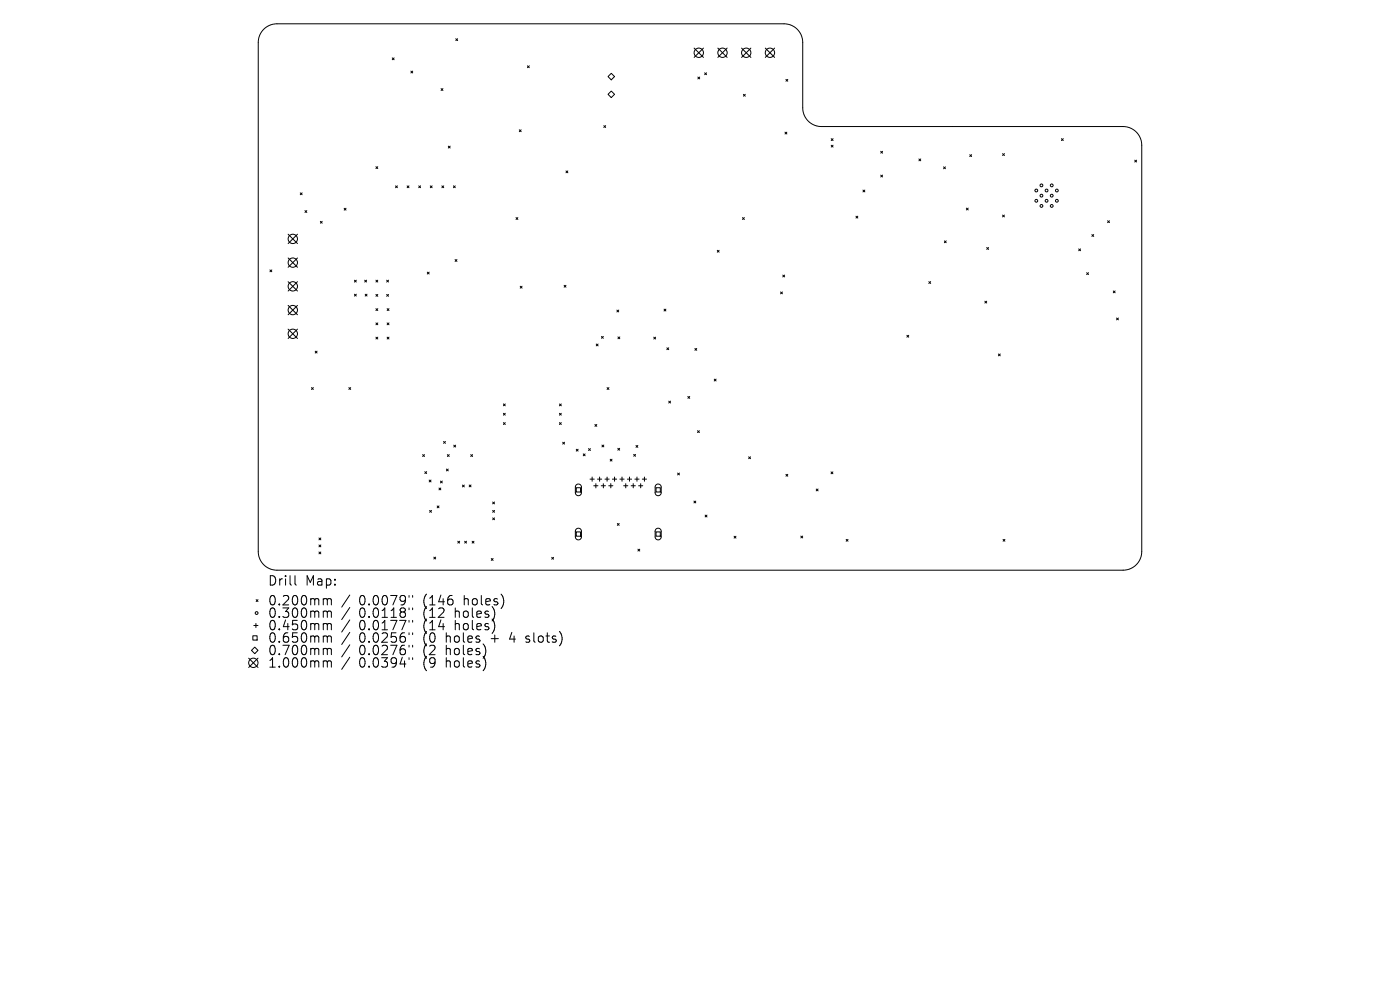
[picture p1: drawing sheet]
<svg xmlns="http://www.w3.org/2000/svg" width="297mm" height="210mm" viewBox="0 0 297 210" stroke-linecap="round" stroke-linejoin="round" font-family="sans-serif">
<defs><g id="words">
<g font-size="2.8">
<text x="56.7" y="124.5">Drill</text>
<text x="64.7" y="124.5">Map:</text>
<text x="56.7" y="128.7">0.200mm</text>
<text x="56.7" y="131.3">0.300mm</text>
<text x="76.2" y="128.7">0.0079&quot;</text>
<text x="76.2" y="131.3">0.0118&quot;</text>
<text x="89.9" y="128.7">(146</text>
<text x="89.9" y="131.3">(12</text>
<text x="96.8" y="131.3">holes)</text>
<text x="98.7" y="128.7">holes)</text>
<text x="56.7" y="134">0.450mm</text>
<text x="56.7" y="136.6">0.650mm</text>
<text x="76.2" y="134">0.0177&quot;</text>
<text x="76.2" y="136.6">0.0256&quot;</text>
<text x="89.9" y="134">(14</text>
<text x="89.9" y="136.6">(0</text>
<text x="94.9" y="136.6">holes</text>
<text x="96.8" y="134">holes)</text>
<text x="104.6" y="136.6">+</text>
<text x="108.8" y="136.6">4</text>
<text x="112.4" y="136.6">slots)</text>
<text x="56.7" y="139.3">0.700mm</text>
<text x="56.7" y="141.9">1.000mm</text>
<text x="76.2" y="139.3">0.0276&quot;</text>
<text x="76.2" y="141.9">0.0394&quot;</text>
<text x="89.9" y="139.3">(2</text>
<text x="89.9" y="141.9">(9</text>
<text x="94.9" y="139.3">holes)</text>
<text x="94.9" y="141.9">holes)</text>
</g>
</g></defs>
<g fill="none" stroke="#000" stroke-width=".21">
<path d="M55.9 6.2a4 4 0 0 1 2.8-1.2h107.6a4 4 0 0 1 4 4v13.9a4 4 0 0 0 4 3.9h64a4 4 0 0 1 3.9 4v86.2a4 4 0 0 1-3.9 4h-179.6a4 4 0 0 1-3.9-4v-108a4 4 0 0 1 1.1-2.8zM83.2 12.3l.4 .4M83.6 12.3l-.4 .4M87.2 15.1l.4 .4M87.6 15.1l-.4 .4M93.6 18.8l.4 .4M94 18.8l-.4 .4M96.7 8.2l.4 .4M97.1 8.2l-.4 .4M111.9 14l.4 .4M112.3 14l-.4 .4M129 16.2l.7-.6 .7 .6-.7 .7z"/>
<path d="M129.7 19.3l.7 .7-.7 .7-.7-.7zM147.3 10.2l1.9 2M148 16.3l.4 .4M148.4 16.3l-.4 .4M149.2 10.2l-1.9 2M149.5 15.5l.4 .3M149.9 15.5l-.4 .3M152.3 10.2l2 2M154.3 10.2l-2 2M157.3 10.2l2 2M159.3 10.2l-2 2M162.4 10.2l1.9 2"/>
<path d="M164.3 10.2l-1.9 2M166.7 16.8l.4 .4M167.1 16.8l-.4 .4M79.8 35.4l.3 .4M80.1 35.4l-.3 .4M83.9 39.4l.4 .4M84.3 39.4l-.4 .4M86.4 39.4l.4 .4M86.8 39.4l-.4 .4M88.8 39.4l.4 .4M89.2 39.4l-.4 .4M91.3 39.4l.4 .4"/>
<path d="M91.7 39.4l-.4 .4M93.7 39.4l.4 .4M94.1 39.4l-.4 .4M95.1 31l.4 .4M95.5 31l-.4 .4M96.2 39.4l.4 .4M96.6 39.4l-.4 .4M110.2 27.5l.4 .4M110.6 27.5l-.4 .4M120.1 36.3l.4 .4M120.5 36.3l-.4 .4M128.1 26.6l.4 .4"/>
<path d="M128.5 26.6l-.4 .4M157.7 20l.4 .4M158.1 20l-.4 .4M166.5 28l.4 .4M166.9 28l-.4 .4M176.3 29.4l.4 .4M176.3 30.8l.4 .4M176.7 29.4l-.4 .4M176.7 30.8l-.4 .4M186.8 32.1l.4 .4M186.8 37.1l.4 .4M187.2 32.1l-.4 .4"/>
<path d="M187.2 37.1l-.4 .4M194.9 33.7l.4 .4M195.3 33.7l-.4 .4M200.2 35.4l.4 .4M200.6 35.4l-.4 .4M205.7 32.8l.4 .4M206.1 32.8l-.4 .4M212.7 32.6l.4 .4M213.1 32.6l-.4 .4M225.2 29.4l.4 .4M225.6 29.4l-.4 .4M240.7 34l.4 .4"/>
<path d="M241.1 34l-.4 .4M57.3 57.3l.4 .4M57.7 57.3l-.4 .4M61.1 49.7l2 2M61.1 54.7l2 2M61.1 59.8l2 1.9M63.1 49.7l-2 2M63.1 54.7l-2 2M63.1 59.8l-2 1.9M63.7 40.9l.4 .4M64.1 40.9l-.4 .4M64.7 44.7l.4 .4"/>
<path d="M65.1 44.7l-.4 .4M68 47l.4 .4M68.4 47l-.4 .4M73 44.2l.4 .4M73.4 44.2l-.4 .4M75.2 59.4l.4 .4M75.6 59.4l-.4 .4M77.4 59.4l.4 .4M77.8 59.4l-.4 .4M79.8 59.4l.3 .4M80.1 59.4l-.3 .4M82 59.4l.4 .4"/>
<path d="M82.4 59.4l-.4 .4M90.6 57.7l.4 .4M91 57.7l-.4 .4M96.5 55.1l.4 .4M96.9 55.1l-.4 .4M109.5 46.2l.4 .4M109.9 46.2l-.4 .4M152.2 53.1l.4 .4M152.6 53.1l-.4 .4M157.5 46.2l.4 .4M157.9 46.2l-.4 .4M166.1 58.4l.4 .3"/>
<path d="M166.5 58.4l-.4 .3M181.6 45.9l.4 .4M182 45.9l-.4 .4M183.1 40.3l.4 .4M183.5 40.3l-.4 .4M197 59.7l.4 .4M197.4 59.7l-.4 .4M200.3 51.1l.4 .4M200.7 51.1l-.4 .4M205 44.1l.4 .4M205.4 44.1l-.4 .4M209.3 52.5l.4 .4"/>
<path d="M209.7 52.5l-.4 .4M212.7 45.6l.4 .4M213.1 45.6l-.4 .4M228.8 52.8l.4 .4M229.2 52.8l-.4 .4M230.5 57.9l.4 .3M230.9 57.9l-.4 .3M231.6 49.8l.4 .4M232 49.8l-.4 .4M235 46.8l.4 .4M235.4 46.8l-.4 .4M61.1 69.8l2 2"/>
<path d="M61.1 64.8l2 2M63.1 64.8l-2 2M63.1 69.8l-2 2M66.9 74.5l.4 .4M67.3 74.5l-.4 .4M75.2 62.4l.4 .4M75.6 62.4l-.4 .4M77.5 62.4l.4 .4M77.9 62.4l-.4 .4M79.8 62.5l.3 .4M79.8 65.5l.3 .4M79.8 68.5l.3 .4"/>
<path d="M79.8 71.5l.3 .4M80.1 68.5l-.3 .4M80.1 62.5l-.3 .4M80.1 65.5l-.3 .4M80.1 71.5l-.3 .4M82 62.5l.4 .4M82.1 65.5l.4 .4M82.1 68.5l.4 .4M82.1 71.5l.4 .4M82.4 62.5l-.4 .4M82.5 65.5l-.4 .4M82.5 68.5l-.4 .4"/>
<path d="M82.5 71.5l-.4 .4M110.4 60.7l.4 .4M110.8 60.7l-.4 .4M119.7 60.5l.4 .4M120.1 60.5l-.4 .4M126.5 73l.4 .4M126.9 73l-.4 .4M127.6 71.4l.4 .4M128 71.4l-.4 .4M130.9 65.8l.4 .4M131.1 71.5l.4 .4M131.3 65.8l-.4 .4"/>
<path d="M131.5 71.5l-.4 .4M138.7 71.5l.4 .4M139.1 71.5l-.4 .4M140.9 65.6l.4 .4M141.3 65.6l-.4 .4M141.5 73.8l.4 .4M141.9 73.8l-.4 .4M147.4 73.9l.4 .4M147.8 73.9l-.4 .4M165.6 61.9l.4 .4M166 61.9l-.4 .4M192.4 71.1l.4 .4"/>
<path d="M192.8 71.1l-.4 .4M208.9 63.9l.4 .4M209.3 63.9l-.4 .4M211.8 75.1l.4 .4M212.2 75.1l-.4 .4M236.2 61.7l.4 .4M236.6 61.7l-.4 .4M236.9 67.5l.4 .4M237.3 67.5l-.4 .4M66.1 82.2l.4 .4M66.5 82.2l-.4 .4M74 82.2l.4 .4"/>
<path d="M74.4 82.2l-.4 .4M89.7 96.4l.4 .4M90.1 96.4l-.4 .4M94.1 93.6l.4 .4M94.5 93.6l-.4 .4M94.7 99.5l.4 .4M94.9 96.4l.4 .4M95.1 99.5l-.4 .4M95.3 96.4l-.4 .4M96.3 94.4l.4 .4M96.7 94.4l-.4 .4M99.9 96.4l.4 .4"/>
<path d="M100.3 96.4l-.4 .4M106.8 85.7l.4 .4M106.8 87.7l.4 .4M106.8 89.7l.4 .3M107.2 85.7l-.4 .4M107.2 87.7l-.4 .4M107.2 89.7l-.4 .3M118.7 85.7l.4 .4M118.7 87.7l.4 .4M118.7 89.7l.4 .3M119.1 85.7l-.4 .4M119.1 87.7l-.4 .4"/>
<path d="M119.1 89.7l-.4 .3M119.4 93.8l.4 .4M119.8 93.8l-.4 .4M122.2 95.3l.4 .4M122.6 95.3l-.4 .4M123.7 96.3l.4 .4M124.1 96.3l-.4 .4M124.9 95.2l.4 .4M125.3 95.2l-.4 .4M126.2 90l.4 .4M126.6 90l-.4 .4M127.7 94.4l.4 .4"/>
<path d="M128.1 94.4l-.4 .4M128.8 82.2l.4 .4M129.2 82.2l-.4 .4M129.4 97.4l.4 .4M129.8 97.4l-.4 .4M131.1 95.1l.4 .4M131.5 95.1l-.4 .4M134.4 96.4l.4 .4M134.8 96.4l-.4 .4M134.9 94.5l.4 .4M135.3 94.5l-.4 .4M141.9 85.1l.4 .4"/>
<path d="M142.3 85.1l-.4 .4M145.9 84.1l.4 .4M146.3 84.1l-.4 .4M148 91.4l.4 .4M148.4 91.4l-.4 .4M151.5 80.4l.4 .4M151.9 80.4l-.4 .4M158.8 96.9l.4 .4M159.2 96.9l-.4 .4M67.7 114.1l.4 .4M67.7 115.6l.4 .4M67.7 117.1l.4 .4"/>
<path d="M68.1 114.1l-.4 .4M68.1 115.6l-.4 .4M68.1 117.1l-.4 .4M90.1 100.1l.4 .3M90.5 100.1l-.4 .3M91 101.8l.4 .4M91.1 108.3l.4 .4M91.4 101.8l-.4 .4M91.5 108.3l-.4 .4M92 118.2l.4 .4M92.4 118.2l-.4 .4M92.7 107.3l.4 .4"/>
<path d="M93.1 103.5l.4 .4M93.1 107.3l-.4 .4M93.4 102l.4 .4M93.5 103.5l-.4 .4M93.8 102l-.4 .4M97.1 114.8l.4 .4M97.5 114.8l-.4 .4M98.1 102.9l.4 .4M98.5 102.9l-.4 .4M98.6 114.8l.4 .4M99 114.8l-.4 .4M99.5 102.9l.4 .4"/>
<path d="M99.9 102.9l-.4 .4M100.2 114.8l.4 .4M100.6 114.8l-.4 .4M104.2 118.5l.4 .4M104.5 106.5l.4 .4M104.5 108.3l.4 .4M104.5 109.9l.4 .4M104.6 118.5l-.4 .4M104.9 106.5l-.4 .4M104.9 108.3l-.4 .4M104.9 109.9l-.4 .4M117 118.2l.4 .4"/>
<path d="M117.4 118.2l-.4 .4M122.2 103.5h1v.9h-1zM122.2 112.8h1v.9h-1zM122.2 102.9l.7-.2 .4 .5v1.5l-.4 .4h-.5l-.3-.4v-1.4zM122.2 112.2l.7-.1 .4 .4v1.5l-.4 .5-.5-.1-.3-.4v-1.4zM125.2 101.6h.9M125.6 101.2v.9M126 103h.9M126.4 102.6v.9M126.8 101.6h.8M127.2 101.2v.9M127.5 103h.9"/>
<path d="M128 102.6v.9M128.3 101.6h.9M128.8 101.2v.9M129.1 103h.9M129.6 102.6v.9M129.9 101.6h.9M130.4 101.2v.9M131 111l.4 .4M131.4 111l-.4 .4M131.5 101.6h.9M132 101.2v.9M132.3 103h.9"/>
<path d="M132.7 102.6v.9M133.1 101.6h.9M133.5 101.2v.9M133.9 103h.9M134.3 102.6v.9M134.7 101.6h.9M135.1 101.2v.9M135.3 116.5l.4 .4M135.5 103h.9M135.7 116.5l-.4 .4M135.9 102.6v.9M136.3 101.6h.9"/>
<path d="M136.7 101.2v.9M139.2 103.5h.9v.9h-.9zM139.2 112.8h.9v.9h-.9zM139.2 102.9l.6-.2 .4 .5v1.5l-.4 .4h-.5l-.3-.4v-1.4zM139.2 112.2l.6-.1 .4 .4v1.5l-.4 .5-.5-.1-.3-.4v-1.4zM143.7 100.3l.4 .4M144.1 100.3l-.4 .4M147.2 106.3l.4 .4M147.6 106.3l-.4 .4M149.6 109.3l.4 .4M150 109.3l-.4 .4M155.7 113.8l.4 .4"/>
<path d="M156.1 113.8l-.4 .4M166.7 100.6l.4 .4M167.1 100.6l-.4 .4M169.9 113.7l.4 .4M170.3 113.7l-.4 .4M173.2 103.7l.4 .4M173.6 103.7l-.4 .4M176.3 100.1l.4 .4M176.7 100.1l-.4 .4M179.5 114.4l.4 .4M179.9 114.4l-.4 .4M212.8 114.4l.4 .4"/>
<path d="M213.2 114.4l-.4 .4M52.8 139.6l1.9 2M53.3 138l.7-.7 .7 .7-.7 .7zM53.6 134.9h.9v.9h-.9zM53.8 132.7h.9M54.3 132.2v.9M54.3 127.2l.4 .4M54.7 127.2l-.4 .4M54.7 139.6l-1.9 2M62.6 122.1v1.7l.3 .3M68.9 127h.3l.2 .3M68.9 129.6h.3l.2 .3"/>
<path d="M68.9 132.3l.4 .1 .1 .2M68.9 134.9h.3l.2 .3M68.9 137.5h.3l.2 .3M69.4 127.3l.3-.3 .5 .1 .1 1.2M69.4 127.3v1M69.4 129.9v1.1M69.4 132.6v1M69.4 135.2v1M69.4 137.8v1.1M69.4 129.9l.3-.3 .5 .1 .1 1.3M69.4 132.6l.3-.3 .5 .1 .1 1.2M69.4 135.2l.3-.3 .5 .1 .1 1.2"/>
<path d="M69.4 137.8l.3-.3 .5 .1 .1 1.3M74.2 126.2l-1.7 2.6M74.2 128.9l-1.7 2.5M74.2 131.5l-1.7 2.6M74.2 134.1l-1.7 2.6M74.2 136.8l-1.7 2.6M74.2 139.4l-1.7 2.6M86.8 126.3v.4M86.8 129v.3M86.8 131.6v.4M86.8 134.2v.4M86.8 136.9v.4"/>
<path d="M86.8 139.5v.4M87.5 126.3v.4M87.5 129v.3M87.5 131.6v.4M87.5 134.2v.4M87.5 136.9v.4M87.5 139.5v.4M111.5 136.1l.2 .1M111.6 135v.5M68.9 140.2l.4 .1 .1 .2M69.4 140.5v1M69.4 140.5l.3-.3 .5 .1 .1 1.2"/>
<circle cx="148.2" cy="11.2" r=".99"/>
<circle cx="153.3" cy="11.2" r=".99"/>
<circle cx="158.3" cy="11.2" r=".99"/>
<circle cx="163.3" cy="11.2" r=".99"/>
<circle cx="220.9" cy="39.3" r=".3"/>
<circle cx="223.1" cy="39.3" r=".3"/>
<circle cx="62.1" cy="55.7" r=".99"/>
<circle cx="62.1" cy="50.7" r=".99"/>
<circle cx="219.8" cy="40.4" r=".3"/>
<circle cx="219.8" cy="42.6" r=".3"/>
<circle cx="220.9" cy="43.7" r=".3"/>
<circle cx="220.9" cy="41.5" r=".3"/>
<circle cx="222" cy="40.4" r=".3"/>
<circle cx="222" cy="42.6" r=".3"/>
<circle cx="223.1" cy="43.7" r=".3"/>
<circle cx="223.1" cy="41.5" r=".3"/>
<circle cx="224.2" cy="40.4" r=".3"/>
<circle cx="224.2" cy="42.6" r=".3"/>
<circle cx="62.1" cy="70.8" r=".99"/>
<circle cx="62.1" cy="60.7" r=".99"/>
<circle cx="62.1" cy="65.8" r=".99"/>
<circle cx="54.4" cy="130" r=".3"/>
<circle cx="53.7" cy="140.6" r=".99"/>
</g>
<use href="#words"/>
</svg>
